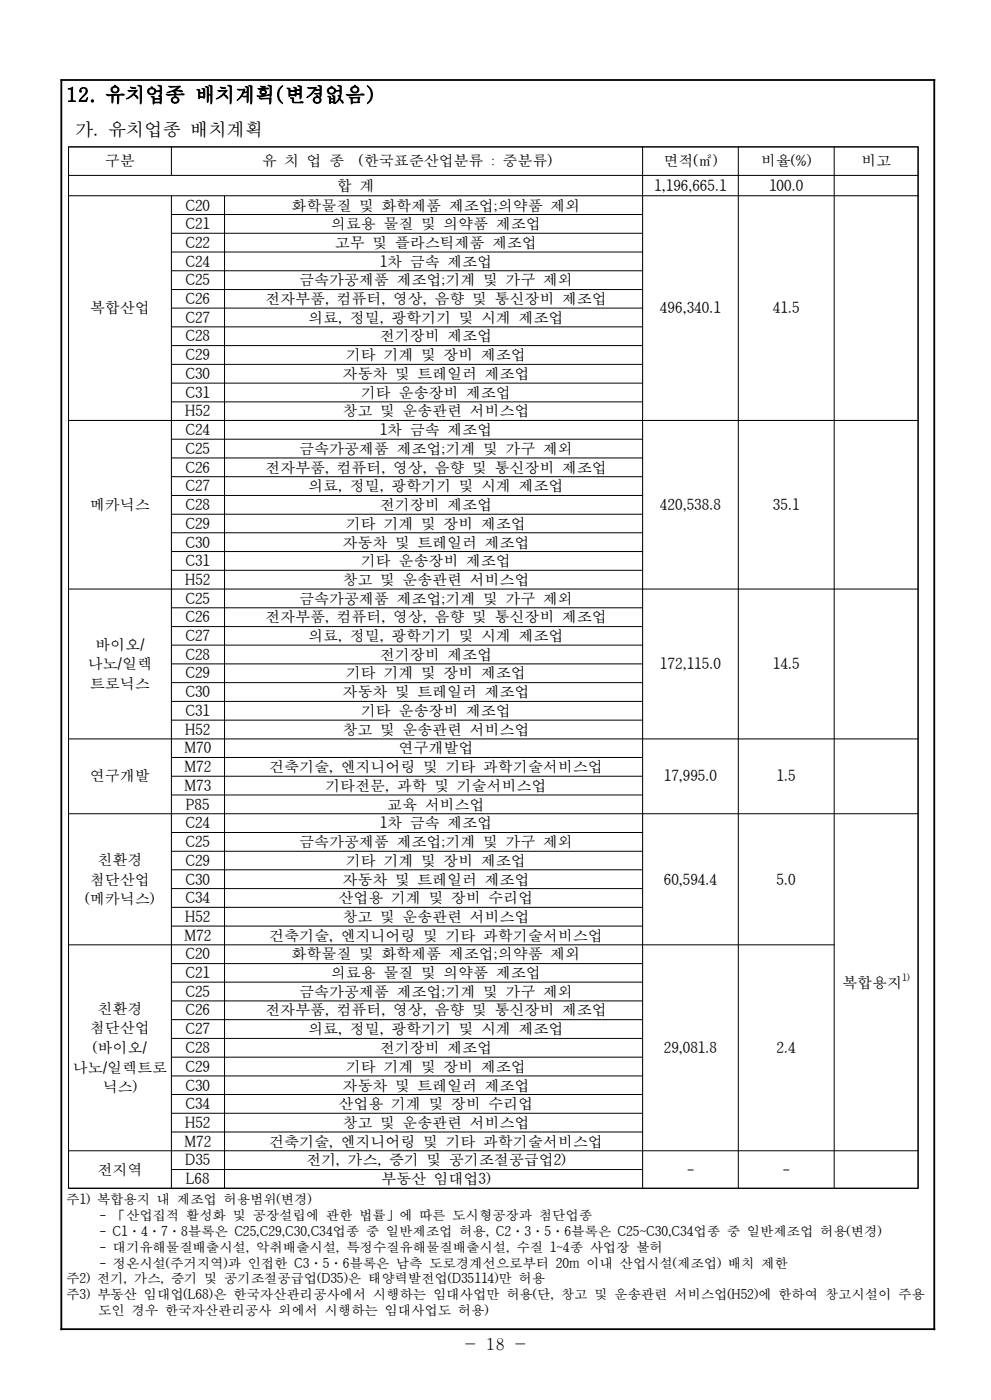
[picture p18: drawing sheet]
<svg xmlns="http://www.w3.org/2000/svg" width="210mm" height="297mm" viewBox="0 0 210 297" stroke-linecap="round" stroke-linejoin="round" font-family="sans-serif">
<defs><g id="words">
<text font-size="4.2" x="14" y="21.6">12. 유치업종 배치계획(변경없음)</text>
<text font-size="3.9" x="16" y="28.9">가. 유치업종 배치계획</text>
<text font-size="3.5" x="98.2" y="286.2">- 18 -</text>
<g font-size="3.2">
<text x="22.2" y="35.3">구분</text>
<text x="55.5" y="35.3">유 치 업 종</text>
<text x="76" y="35.3">(한국표준산업분류 : 중분류)</text>
<text x="140.5" y="35.3">면적(㎡)</text>
<text x="161.2" y="35.3">비율(%)</text>
<text x="182.4" y="35.3">비고</text>
<text x="71.3" y="40.5">합 계</text>
<text x="138.6" y="40.5">1,196,665.1</text>
<text x="162.9" y="40.5">100.0</text>
<text x="39.3" y="44.6">C20</text>
<text x="61.8" y="44.6">화학물질 및 화학제품 제조업;의약품 제외</text>
<text x="39.3" y="48.5">C21</text>
<text x="39.3" y="52.5">C22</text>
<text x="70.1" y="48.5">의료용 물질 및 의약품 제조업</text>
<text x="70.9" y="52.5">고무 및 플라스틱제품 제조업</text>
<text x="39.3" y="56.5">C24</text>
<text x="80.4" y="56.5">1차 금속 제조업</text>
<text x="39.3" y="60.5">C25</text>
<text x="39.3" y="64.4">C26</text>
<text x="56.1" y="64.4">전자부품, 컴퓨터, 영상, 음향 및 통신장비 제조업</text>
<text x="63.3" y="60.5">금속가공제품 제조업;기계 및 가구 제외</text>
<text x="19" y="66.4">복합산업</text>
<text x="39.3" y="68.4">C27</text>
<text x="65.3" y="68.4">의료, 정밀, 광학기기 및 시계 제조업</text>
<text x="139.8" y="66.4">496,340.1</text>
<text x="163.7" y="66.4">41.5</text>
<text x="39.3" y="72.4">C28</text>
<text x="39.3" y="76.3">C29</text>
<text x="73.3" y="76.3">기타 기계 및 장비 제조업</text>
<text x="80.4" y="72.4">전기장비 제조업</text>
<text x="39.3" y="80.3">C30</text>
<text x="72.5" y="80.3">자동차 및 트레일러 제조업</text>
<text x="39.2" y="88.3">H52</text>
<text x="39.3" y="84.3">C31</text>
<text x="72.5" y="88.3">창고 및 운송관련 서비스업</text>
<text x="76.5" y="84.3">기타 운송장비 제조업</text>
<text x="39.3" y="92.2">C24</text>
<text x="80.4" y="92.2">1차 금속 제조업</text>
<text x="39.3" y="96.2">C25</text>
<text x="39.3" y="100.1">C26</text>
<text x="56.1" y="100.1">전자부품, 컴퓨터, 영상, 음향 및 통신장비 제조업</text>
<text x="63.3" y="96.2">금속가공제품 제조업;기계 및 가구 제외</text>
<text x="39.3" y="104.1">C27</text>
<text x="65.3" y="104.1">의료, 정밀, 광학기기 및 시계 제조업</text>
<text x="19" y="108.1">메카닉스</text>
<text x="39.3" y="108.1">C28</text>
<text x="39.3" y="112.1">C29</text>
<text x="73.3" y="112.1">기타 기계 및 장비 제조업</text>
<text x="80.4" y="108.1">전기장비 제조업</text>
<text x="139.8" y="108.1">420,538.8</text>
<text x="163.7" y="108.1">35.1</text>
<text x="39.3" y="116">C30</text>
<text x="39.3" y="120">C31</text>
<text x="72.5" y="116">자동차 및 트레일러 제조업</text>
<text x="76.5" y="120">기타 운송장비 제조업</text>
<text x="39.2" y="123.9">H52</text>
<text x="72.5" y="123.9">창고 및 운송관련 서비스업</text>
<text x="39.3" y="127.9">C25</text>
<text x="39.3" y="131.9">C26</text>
<text x="56.1" y="131.9">전자부품, 컴퓨터, 영상, 음향 및 통신장비 제조업</text>
<text x="63.3" y="127.9">금속가공제품 제조업;기계 및 가구 제외</text>
<text x="20.1" y="137.7">바이오/</text>
<text x="39.3" y="135.9">C27</text>
<text x="65.3" y="135.9">의료, 정밀, 광학기기 및 시계 제조업</text>
<text x="18.6" y="141.8">나노/일렉</text>
<text x="39.3" y="139.8">C28</text>
<text x="39.3" y="143.8">C29</text>
<text x="73.3" y="143.8">기타 기계 및 장비 제조업</text>
<text x="80.4" y="139.8">전기장비 제조업</text>
<text x="139.8" y="141.8">172,115.0</text>
<text x="163.7" y="141.8">14.5</text>
<text x="19" y="145.9">트로닉스</text>
<text x="39.3" y="147.8">C30</text>
<text x="72.5" y="147.8">자동차 및 트레일러 제조업</text>
<text x="39.2" y="155.7">H52</text>
<text x="39.3" y="151.7">C31</text>
<text x="72.5" y="155.7">창고 및 운송관련 서비스업</text>
<text x="76.5" y="151.7">기타 운송장비 제조업</text>
<text x="39.1" y="159.7">M70</text>
<text x="84.4" y="159.7">연구개발업</text>
<text x="19" y="165.6">연구개발</text>
<text x="39.1" y="163.7">M72</text>
<text x="39.1" y="167.6">M73</text>
<text x="57" y="163.7">건축기술, 엔지니어링 및 기타 과학기술서비스업</text>
<text x="68.9" y="167.6">기타전문, 과학 및 기술서비스업</text>
<text x="140.6" y="165.6">17,995.0</text>
<text x="164.5" y="165.6">1.5</text>
<text x="39.4" y="171.6">P85</text>
<text x="82" y="171.6">교육 서비스업</text>
<text x="39.3" y="175.5">C24</text>
<text x="39.3" y="179.5">C25</text>
<text x="63.3" y="179.5">금속가공제품 제조업;기계 및 가구 제외</text>
<text x="80.4" y="175.5">1차 금속 제조업</text>
<text x="20.6" y="183.3">친환경</text>
<text x="39.3" y="183.5">C29</text>
<text x="73.3" y="183.5">기타 기계 및 장비 제조업</text>
<text x="18.1" y="191.6">(메카닉스)</text>
<text x="19" y="187.5">첨단산업</text>
<text x="39.3" y="187.5">C30</text>
<text x="39.3" y="191.4">C34</text>
<text x="71.7" y="191.4">산업용 기계 및 장비 수리업</text>
<text x="72.5" y="187.5">자동차 및 트레일러 제조업</text>
<text x="140.6" y="187.5">60,594.4</text>
<text x="164.5" y="187.5">5.0</text>
<text x="39.2" y="195.4">H52</text>
<text x="72.5" y="195.4">창고 및 운송관련 서비스업</text>
<text x="39.1" y="199.3">M72</text>
<text x="39.3" y="203.3">C20</text>
<text x="57" y="199.3">건축기술, 엔지니어링 및 기타 과학기술서비스업</text>
<text x="61.8" y="203.3">화학물질 및 화학제품 제조업;의약품 제외</text>
<text x="39.3" y="207.3">C21</text>
<text x="70.1" y="207.3">의료용 물질 및 의약품 제조업</text>
<text x="178.4" y="209.3">복합용지</text>
<text x="20.6" y="214.9">친환경</text>
<text x="39.3" y="211.3">C25</text>
<text x="39.3" y="215.2">C26</text>
<text x="56.1" y="215.2">전자부품, 컴퓨터, 영상, 음향 및 통신장비 제조업</text>
<text x="63.3" y="211.3">금속가공제품 제조업;기계 및 가구 제외</text>
<text x="19" y="219">첨단산업</text>
<text x="39.3" y="219.2">C27</text>
<text x="65.3" y="219.2">의료, 정밀, 광학기기 및 시계 제조업</text>
<text x="15.4" y="227.3">나노/일렉트로</text>
<text x="19.6" y="223.1">(바이오/</text>
<text x="39.3" y="223.1">C28</text>
<text x="39.3" y="227.1">C29</text>
<text x="73.3" y="227.1">기타 기계 및 장비 제조업</text>
<text x="80.4" y="223.1">전기장비 제조업</text>
<text x="140.6" y="223.1">29,081.8</text>
<text x="164.5" y="223.1">2.4</text>
<text x="21.7" y="231.4">닉스)</text>
<text x="39.3" y="231.1">C30</text>
<text x="72.5" y="231.1">자동차 및 트레일러 제조업</text>
<text x="39.2" y="239">H52</text>
<text x="39.3" y="235.1">C34</text>
<text x="71.7" y="235.1">산업용 기계 및 장비 수리업</text>
<text x="72.5" y="239">창고 및 운송관련 서비스업</text>
<text x="39.1" y="243">M72</text>
<text x="57" y="243">건축기술, 엔지니어링 및 기타 과학기술서비스업</text>
<text x="20.6" y="248.9">전지역</text>
<text x="39.2" y="247">D35</text>
<text x="39.4" y="250.9">L68</text>
<text x="64.8" y="247">전기, 가스, 증기 및 공기조절공급업2)</text>
<text x="80.7" y="250.9">부동산 임대업3)</text>
<text x="145.5" y="248.9">-</text>
<text x="165.7" y="248.9">-</text>
</g>
<g font-size="2.8">
<text x="14" y="255.1">주1) 복합용지 내 제조업 허용범위(변경)</text>
<text x="21.1" y="258.5">- 「산업집적 활성화 및 공장설립에 관한 법률」에 따른 도시형공장과 첨단업종</text>
<text x="21.1" y="261.8">- C1·4·7·8블록은 C25,C29,C30,C34업종 중 일반제조업 허용, C2·3·5·6블록은 C25~C30,C34업종 중 일반제조업 허용(변경)</text>
<text x="21.1" y="265.2">- 대기유해물질배출시설, 악취배출시설, 특정수질유해물질배출시설, 수질 1~4종 사업장 불허</text>
<text x="21.1" y="268.6">- 정온시설(주거지역)과 인접한 C3·5·6블록은 남측 도로경계선으로부터 20m 이내 산업시설(제조업) 배치 제한</text>
<text x="14" y="272">주2) 전기, 가스, 증기 및 공기조절공급업(D35)은 태양력발전업(D35114)만 허용</text>
<text x="14" y="275.4">주3) 부동산 임대업(L68)은 한국자산관리공사에서 시행하는 임대사업만 허용(단, 창고 및 운송관련 서비스업(H52)에 한하여 창고시설이 주용</text>
<text x="20.8" y="278.8">도인 경우 한국자산관리공사 외에서 시행하는 임대사업도 허용)</text>
</g>
<text font-size="2" x="191.1" y="207.9">1)</text>
</g></defs>
<path d="M12.8 17h185.3M13 16.8v265.1M197.9 16.8v265.1M12.8 281.7h185.3" fill="none" stroke="#000" stroke-width=".38"/>
<g fill="none" stroke="#000" stroke-width=".21">
<path d="M14.5 31.1h180M14.5 37.2h180M14.5 31.1v220.7M36.3 31.1v6.1M136.1 31.1v220.7M156.4 31.1v220.7M176.7 31.1v220.7M194.5 31.1v220.7M14.5 41.5h180M36.3 45.5h99.9M36.3 49.4h99.9M36.3 53.4h99.9"/>
<path d="M36.3 57.4h99.9M36.3 41.5v210.3M47.6 41.5v210.3M36.3 61.4h99.9M36.3 65.3h99.9M36.3 69.3h99.9M36.3 73.2h99.9M36.3 77.2h99.9M14.5 89.1h180M36.3 81.2h99.9M36.3 85.2h99.9M36.3 93.1h99.9"/>
<path d="M36.3 97h99.9M36.3 101h99.9M36.3 105h99.9M36.3 109h99.9M36.3 112.9h99.9M36.3 116.9h99.9M14.5 124.8h180M36.3 120.9h99.9M36.3 128.8h99.9M36.3 132.8h99.9M36.3 136.7h99.9M14.5 156.6h180"/>
<path d="M36.3 140.7h99.9M36.3 144.7h99.9M36.3 148.6h99.9M36.3 152.6h99.9M14.5 172.4h180M36.3 160.5h99.9M36.3 164.5h99.9M36.3 168.5h99.9M36.3 176.4h99.9M36.3 180.4h99.9M36.3 184.3h99.9M36.3 188.3h99.9"/>
<path d="M36.3 192.3h99.9M36.3 196.3h99.9M14.5 200.2h162.3M36.3 204.2h99.9M36.3 208.1h99.9M36.3 212.1h99.9M36.3 216.1h99.9M36.3 220.1h99.9M36.3 224h99.9M36.3 228h99.9M36.3 231.9h99.9M36.3 235.9h99.9"/>
<path d="M36.3 239.9h99.9M14.5 243.9h180M14.5 251.8h180M36.3 247.8h99.9"/>
</g>
<use href="#words"/>
</svg>
